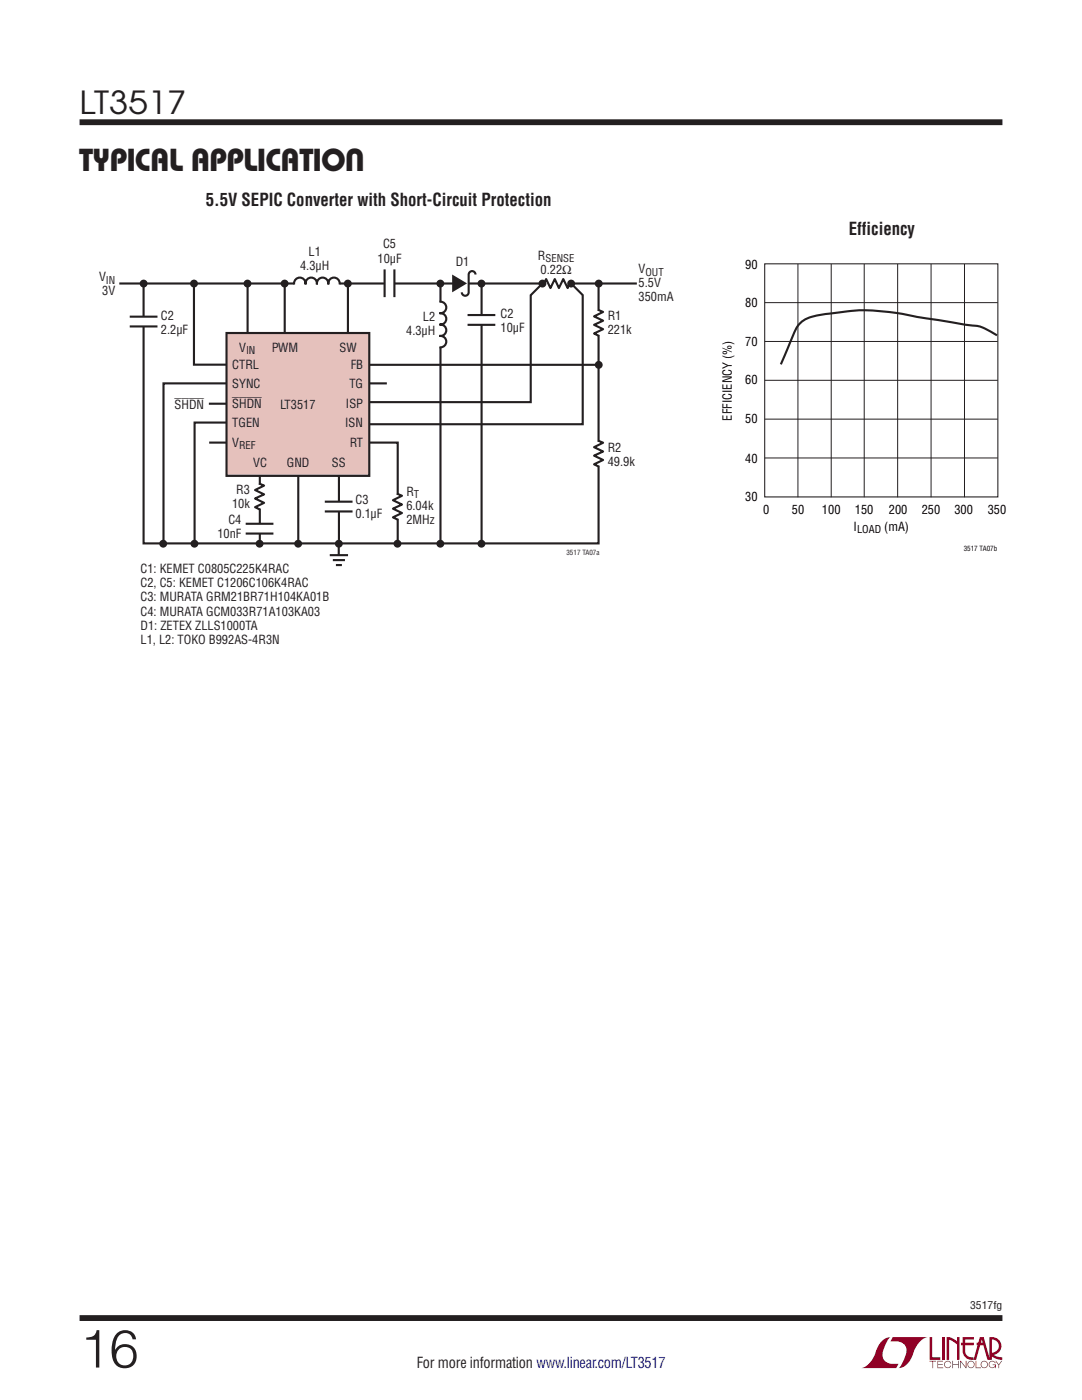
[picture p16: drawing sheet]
<svg xmlns="http://www.w3.org/2000/svg" width="216mm" height="279mm" viewBox="0 0 216 279" stroke-linecap="round" stroke-linejoin="round" font-family="sans-serif">
<defs><g id="words">
<text font-size="10.6" fill="#231f20" x="15.9" y="272.9">16</text>
<g font-size="6.3" fill="#231f20">
<text x="15.9" y="22.8">LT3517</text>
<text x="15.8" y="34.1">TYPICAL APPLICATION</text>
</g>
<g font-size="3.5" fill="#231f20">
<text x="41.1" y="41.1">5.5V SEPIC Converter with Short-Circuit Protection</text>
<text x="169.4" y="46.9">Efficiency</text>
</g>
<text font-size="3" fill="#231f20" x="83.2" y="273.1">For more information www.linear.com/LT3517</text>
<g font-size="2.5" fill="#231f20">
<text x="59.9" y="53.8">4.3µH</text>
<text x="61.6" y="51">L1</text>
<text x="75.3" y="52.4">10µF</text>
<text x="76.4" y="49.6">C5</text>
<text x="90.9" y="53">D1</text>
<text x="107.3" y="51.8">R</text>
<text x="19.8" y="56.1">V</text>
<text x="20.4" y="58.9">3V</text>
<text x="107.9" y="54.6">0.22Ω</text>
<text x="127.4" y="57.3">5.5V</text>
<text x="127.4" y="54.5">V</text>
<text x="32.1" y="63.8">C2</text>
<text x="84.4" y="64.1">L2</text>
<text x="99.9" y="63.5">C2</text>
<text x="121.3" y="63.9">R1</text>
<text x="127.4" y="60.2">350mA</text>
<text x="32.1" y="66.6">2.2µF</text>
<text x="47.7" y="70.2">V</text>
<text x="54.2" y="70.2">PWM</text>
<text x="67.7" y="70.2">SW</text>
<text x="81" y="66.9">4.3µH</text>
<text x="99.9" y="66.3">10µF</text>
<text x="121.3" y="66.7">221k</text>
<text x="46.3" y="73.6">CTRL</text>
<text x="46.3" y="77.5">SYNC</text>
<text x="69.7" y="77.5">TG</text>
<text x="70" y="73.6">FB</text>
<text x="34.8" y="81.6">SHDN</text>
<text x="46.3" y="81.4">SHDN</text>
<text x="55.9" y="81.6">LT3517</text>
<text x="69" y="81.4">ISP</text>
<text x="46.3" y="85.3">TGEN</text>
<text x="46.3" y="89.2">V</text>
<text x="68.9" y="85.3">ISN</text>
<text x="69.8" y="89.2">RT</text>
<text x="50.5" y="93.2">VC</text>
<text x="57.2" y="93.2">GND</text>
<text x="66.2" y="93.2">SS</text>
<text x="121.3" y="90.2">R2</text>
<text x="121.3" y="93">49.9k</text>
<text x="46.3" y="101.4">10k</text>
<text x="47.1" y="98.6">R3</text>
<text x="70.9" y="100.5">C3</text>
<text x="81.1" y="98.9">R</text>
<text x="81.1" y="101.7">6.04k</text>
<text x="43.4" y="107.4">10nF</text>
<text x="45.6" y="104.6">C4</text>
<text x="70.9" y="103.3">0.1µF</text>
<text x="81.1" y="104.5">2MHz</text>
<text x="28" y="114.4">C1: KEMET C0805C225K4RAC</text>
<text x="28" y="117.2">C2, C5: KEMET C1206C106K4RAC</text>
<text x="28" y="120">C3: MURATA GRM21BR71H104KA01B</text>
<text x="28" y="122.9">C4: MURATA GCM033R71A103KA03</text>
<text x="28" y="125.7">D1: ZETEX ZLLS1000TA</text>
<text x="28" y="128.5">L1, L2: TOKO B992AS-4R3N</text>
</g>
<g font-size="2.5">
<text x="148.7" y="53.7">90</text>
<text x="148.7" y="61.4">80</text>
<text x="148.7" y="69">70</text>
<text x="148.7" y="76.7">60</text>
<text x="146" y="83.9" transform="rotate(-90 146 83.9)">EFFICIENCY (%)</text>
<text x="148.7" y="84.5">50</text>
<text x="148.7" y="92.4">40</text>
<text x="148.7" y="100.1">30</text>
<text x="152.3" y="102.5">0</text>
<text x="158" y="102.5">50</text>
<text x="164" y="102.5">100</text>
<text x="170.3" y="105.9">I</text>
<text x="170.6" y="102.5">150</text>
<text x="176.4" y="105.9">(mA)</text>
<text x="177.4" y="102.5">200</text>
<text x="183.9" y="102.5">250</text>
<text x="190.4" y="102.5">300</text>
<text x="197.1" y="102.5">350</text>
</g>
<g font-size="2.1" fill="#231f20">
<text x="108.9" y="52.3">SENSE</text>
<text x="21.1" y="56.6">IN</text>
<text x="128.8" y="55">OUT</text>
<text x="49.1" y="70.7">IN</text>
<text x="47.7" y="89.7">REF</text>
<text x="82.6" y="99.4">T</text>
<text x="193.6" y="261.2">3517fg</text>
</g>
<text font-size="2.1" x="171" y="106.4">LOAD</text>
<text font-size="1.4" fill="#231f20" x="113" y="110.7">3517 TA07a</text>
<text font-size="1.4" x="192.3" y="109.9">3517 TA07b</text>
</g></defs>
<g fill="#900126">
<path d="M185.5 266.8h.5v4.1h1.6v.5h-2.1z"/>
<path d="M176.2 267.4l1-.5h.5h-.1a6.2 6.2 0 0 0-1.4 4 2.58 2.58 0 0 0 3.1 1.3l-.5 .8h-6.9a4.9 4.9 0 0 0 3-3.8l.4-.7z"/>
<path d="M178.1 266.9h7a4.9 4.9 0 0 0-3.1 3.7 3.2 3.2 0 0 1-2.7 2.4h.1a6.2 6.2 0 0 0 1.4-4.1 2.58 2.58 0 0 0-3.1-1.2z"/>
<path d="M188 266.8h.5v4.6h-.5z"/>
<path d="M188.9 266.8l1 .2 1.1 .7v-.9h.5v4.6h-.5v-3.1l-1.6-.9v4h-.5z"/>
<path d="M185.5 271.6h1.3v.1h-.6v1.3h-.1v-1.3h-.6z"/>
<path d="M187 271.6h1.2v.1h-1v.5h.9v.2h-.9v.5h1v.1h-1.2z"/>
<path d="M190 271.6h.2v.6h1v-.6h.1v1.4h-.1v-.6h-1v.6h-.2z"/>
<path d="M191.6 271.6h.1l1 1.2v-1.2h.1v1.4l-1.1-1.2v1.2h-.1z"/>
<path d="M194.7 271.6h.1v1.3h.9v.1h-1z"/>
<path d="M198.6 271.6h.2l.5 .7 .5-.7h.2l-.6 .8v.6h-.2v-.6z"/>
<path d="M192.1 266.8h2.2v.5h-1.7v.7h1.7v.5h-1.7v1.1a1.32 1.32 0 0 0 1.7 1.3v.5l1.2-4.6h.8l1.1 4.1v-4.1a1.84 1.84 0 0 1 2.4 1.4 1.84 1.84 0 0 1-1.5 2.2l.8 .4 .9 .1v.5l-1.2-.2-1-.6v-.6a1.34 1.34 0 0 0 1.5-1.2 1.34 1.34 0 0 0-1.4-1.5v4.1h-.9l-.8-2.9h-1.3v-.5h1.2l-.2-.7-1.1 4.1a2.06 2.06 0 0 1-2.7-1.3v-1.6h-.4v-.5h.4z"/>
<path d="M193.2 271.8a.72 .72 0 0 1 1.2 .1 .72 .72 0 0 1-.4 1.1 .72 .72 0 0 1-1-.7h.2a.59 .59 0 0 0 .8 .5 .59 .59 0 0 0 .2-.9 .59 .59 0 0 0-1 .2v.2h-.2z"/>
<path d="M195.9 271.8a.72 .72 0 0 1 1.1 .1 .72 .72 0 0 1-.4 1.1 .72 .72 0 0 1-.9-.7h.1a.59 .59 0 0 0 .8 .5 .59 .59 0 0 0 .2-.9 .59 .59 0 0 0-.9 .2l-.1 .2h-.1z"/>
<path d="M197.5 271.8a.72 .72 0 0 1 1.2 .2h-.2a.59 .59 0 0 0-.9-.1 .59 .59 0 0 0 .1 .9 .59 .59 0 0 0 .9-.4h-.5v-.1h.6v.7h-.1v-.3a.73 .73 0 0 1-1.1 .2 .73 .73 0 0 1 0-1.1z"/>
<path d="M188.6 271.8a.71 .71 0 0 1 1.2 .3h-.1a.59 .59 0 0 0-.9-.3 .59 .59 0 0 0-.1 1 .59 .59 0 0 0 1-.3h.1a.73 .73 0 0 1-1.1 .4 .73 .73 0 0 1-.1-1.1z"/>
</g>
<path d="M15.9 24.4h184.1M15.9 263h184.1" fill="none" stroke="#231f20" stroke-width="1.2" stroke-linecap="butt"/>
<g fill="none" stroke="#231f20" stroke-width=".42">
<path d="M38.7 56.4v16.4h8.6M49.4 56.6v13.4M56.8 56.6v13.4M69.4 56.6v13.4M87.9 56.4v52M96.1 56.4v52M119.4 56.4v52h-90.8v-51.8M46.1 72.8h73.2M77.2 76.5h-44.6v31.8M41.7 80.6h5.6M41.7 88.3h37.7v19.7M45.8 84.3h-7v23.9"/>
<path d="M51.8 93.2v14.6M59.5 93.2v14.6M67.6 93.2v14.6M67.6 108.9v3"/>
</g>
<path d="M45.2 66.5h28.5v28.5h-28.5z" fill="#e5c1bc"/>
<path d="M23.8 56.6h103.3M45.2 66.5h28.5v28.5h-28.5z" fill="none" stroke="#231f20" stroke-width=".42"/>
<path d="M91.3 56.6h2.2" fill="none" stroke="#fff" stroke-width="1.1" stroke-linecap="butt"/>
<path d="M90.2 54.8l3 1.8-3 1.7z" fill="#231f20"/>
<g fill="none" stroke="#231f20" stroke-width=".42">
<path d="M58.7 56.8a1.16 1.16 0 0 1 1.1-1.4 1.16 1.16 0 0 1 1.2 1.4 1.15 1.15 0 0 1 1.1-1.4 1.15 1.15 0 0 1 1.1 1.4 1.15 1.15 0 0 1 1.2-1.4 1.15 1.15 0 0 1 1.1 1.4 1.16 1.16 0 0 1 1.1-1.4 1.16 1.16 0 0 1 1.2 1.4M76.7 53.8v5.5M78.7 53.8v5.5M94.9 54.8a.69 .69 0 0 0-.7-.7 .69 .69 0 0 0-.7 .7v3.5a.69 .69 0 0 1-.7 .7 .69 .69 0 0 1-.7-.7M25.9 63.2h5.5M25.9 65.2h5.5M87.7 60.2a1.16 1.16 0 0 1 1.4 1.2 1.16 1.16 0 0 1-1.4 1.1 1.15 1.15 0 0 1 1.4 1.1 1.15 1.15 0 0 1-1.4 1.2 1.15 1.15 0 0 1 1.4 1.1 1.15 1.15 0 0 1-1.4 1.1 1.16 1.16 0 0 1 1.4 1.2 1.16 1.16 0 0 1-1.4 1.1M93.3 62.9h5.5M93.3 64.8h5.5M119.3 61.8l1 .5-1.8 .8 1.8 .9-1.8 .8 1.8 .9-1.8 .9 1 .4M51.7 96.5l1 .4-1.8 .9 1.8 .9-1.8 .8 1.8 .9-1.8 .8 1 .5M79.2 98.5l1 .4-1.8 .9 1.8 .9-1.8 .8 1.8 .9-1.8 .8 1 .5"/>
<path d="M119.3 87.9l1 .5-1.8 .8 1.8 .9-1.8 .8 1.8 .9-1.8 .9 1 .4M49 104.5h5.6M49 106.5h5.6M64.8 100.1h5.5M64.8 102.1h5.5M65.8 110.8h3.6M66.4 111.8h2.4M67 112.8h1.2"/>
</g>
<path d="M58.8 56.6h8.9M76.8 56.5h1.9M28.7 63.2v1.9M87.9 60.3v9M96.1 62.9v1.9M119.4 62v4.9M51.8 96.7v4.8M79.3 98.7v4.8M119.4 88.1v4.9M51.8 104.6v1.9M67.6 100.1v2M67.6 110.8v2.2" fill="none" stroke="#fff" stroke-width="1.1" stroke-linecap="butt"/>
<g fill="#231f20">
<circle cx="51.8" cy="108.5" r=".79"/>
<circle cx="38.8" cy="108.5" r=".79"/>
<circle cx="32.6" cy="108.5" r=".79"/>
<circle cx="59.5" cy="108.5" r=".79"/>
<circle cx="67.6" cy="108.5" r=".79"/>
<circle cx="79.3" cy="108.5" r=".79"/>
<circle cx="69.4" cy="56.6" r=".79"/>
<circle cx="56.8" cy="56.6" r=".79"/>
<circle cx="49.4" cy="56.6" r=".79"/>
<circle cx="87.9" cy="56.6" r=".79"/>
<circle cx="96.1" cy="56.6" r=".79"/>
<circle cx="119.5" cy="72.8" r=".79"/>
<circle cx="119.5" cy="56.6" r=".79"/>
<circle cx="87.9" cy="108.5" r=".79"/>
<circle cx="96.1" cy="108.5" r=".79"/>
<circle cx="38.7" cy="56.6" r=".79"/>
<circle cx="28.7" cy="56.6" r=".79"/>
</g>
<path d="M108.7 56.6h4.8" fill="none" stroke="#fff" stroke-width="1.1" stroke-linecap="butt"/>
<path d="M108.4 56.4l-2.5 2.5v21.4h-32.2M113.7 56.5l-.4 1-.9-1.8-.9 1.8-.8-1.8-.9 1.8-.8-1.8-.5 1M113.8 56.4l2.5 2.5v25.8h-42.5" fill="none" stroke="#231f20" stroke-width=".42"/>
<g fill="#231f20">
<circle cx="108.2" cy="56.6" r=".79"/>
<circle cx="114" cy="56.6" r=".79"/>
</g>
<path d="M152.6 52.7h46.5v46.5h-46.5z" fill="none" stroke="#231f20" stroke-width=".21"/>
<path d="M159.2 52.7v46.5M165.9 52.7v46.5M172.4 52.7v46.5M179.1 52.7v46.5M185.8 52.7v46.5M192.5 52.7v46.5M152.6 75.9h46.5M152.6 68.1h46.5M152.6 60.4h46.5M152.6 91.4h46.5M152.6 83.6h46.5" fill="none" stroke="#231f20" stroke-width=".2"/>
<path d="M198.9 66.9l-1-.6a8.1 8.1 0 0 0-4.9-1.4l-8.4-1.4a59.3 59.3 0 0 0-13.4-1.6l-5.7 .7a11.3 11.3 0 0 0-5.6 1.7 10.8 10.8 0 0 0-2.3 4.2l-1.8 4.2" fill="none" stroke="#231f20" stroke-width=".42"/>
<use href="#words"/>
</svg>
